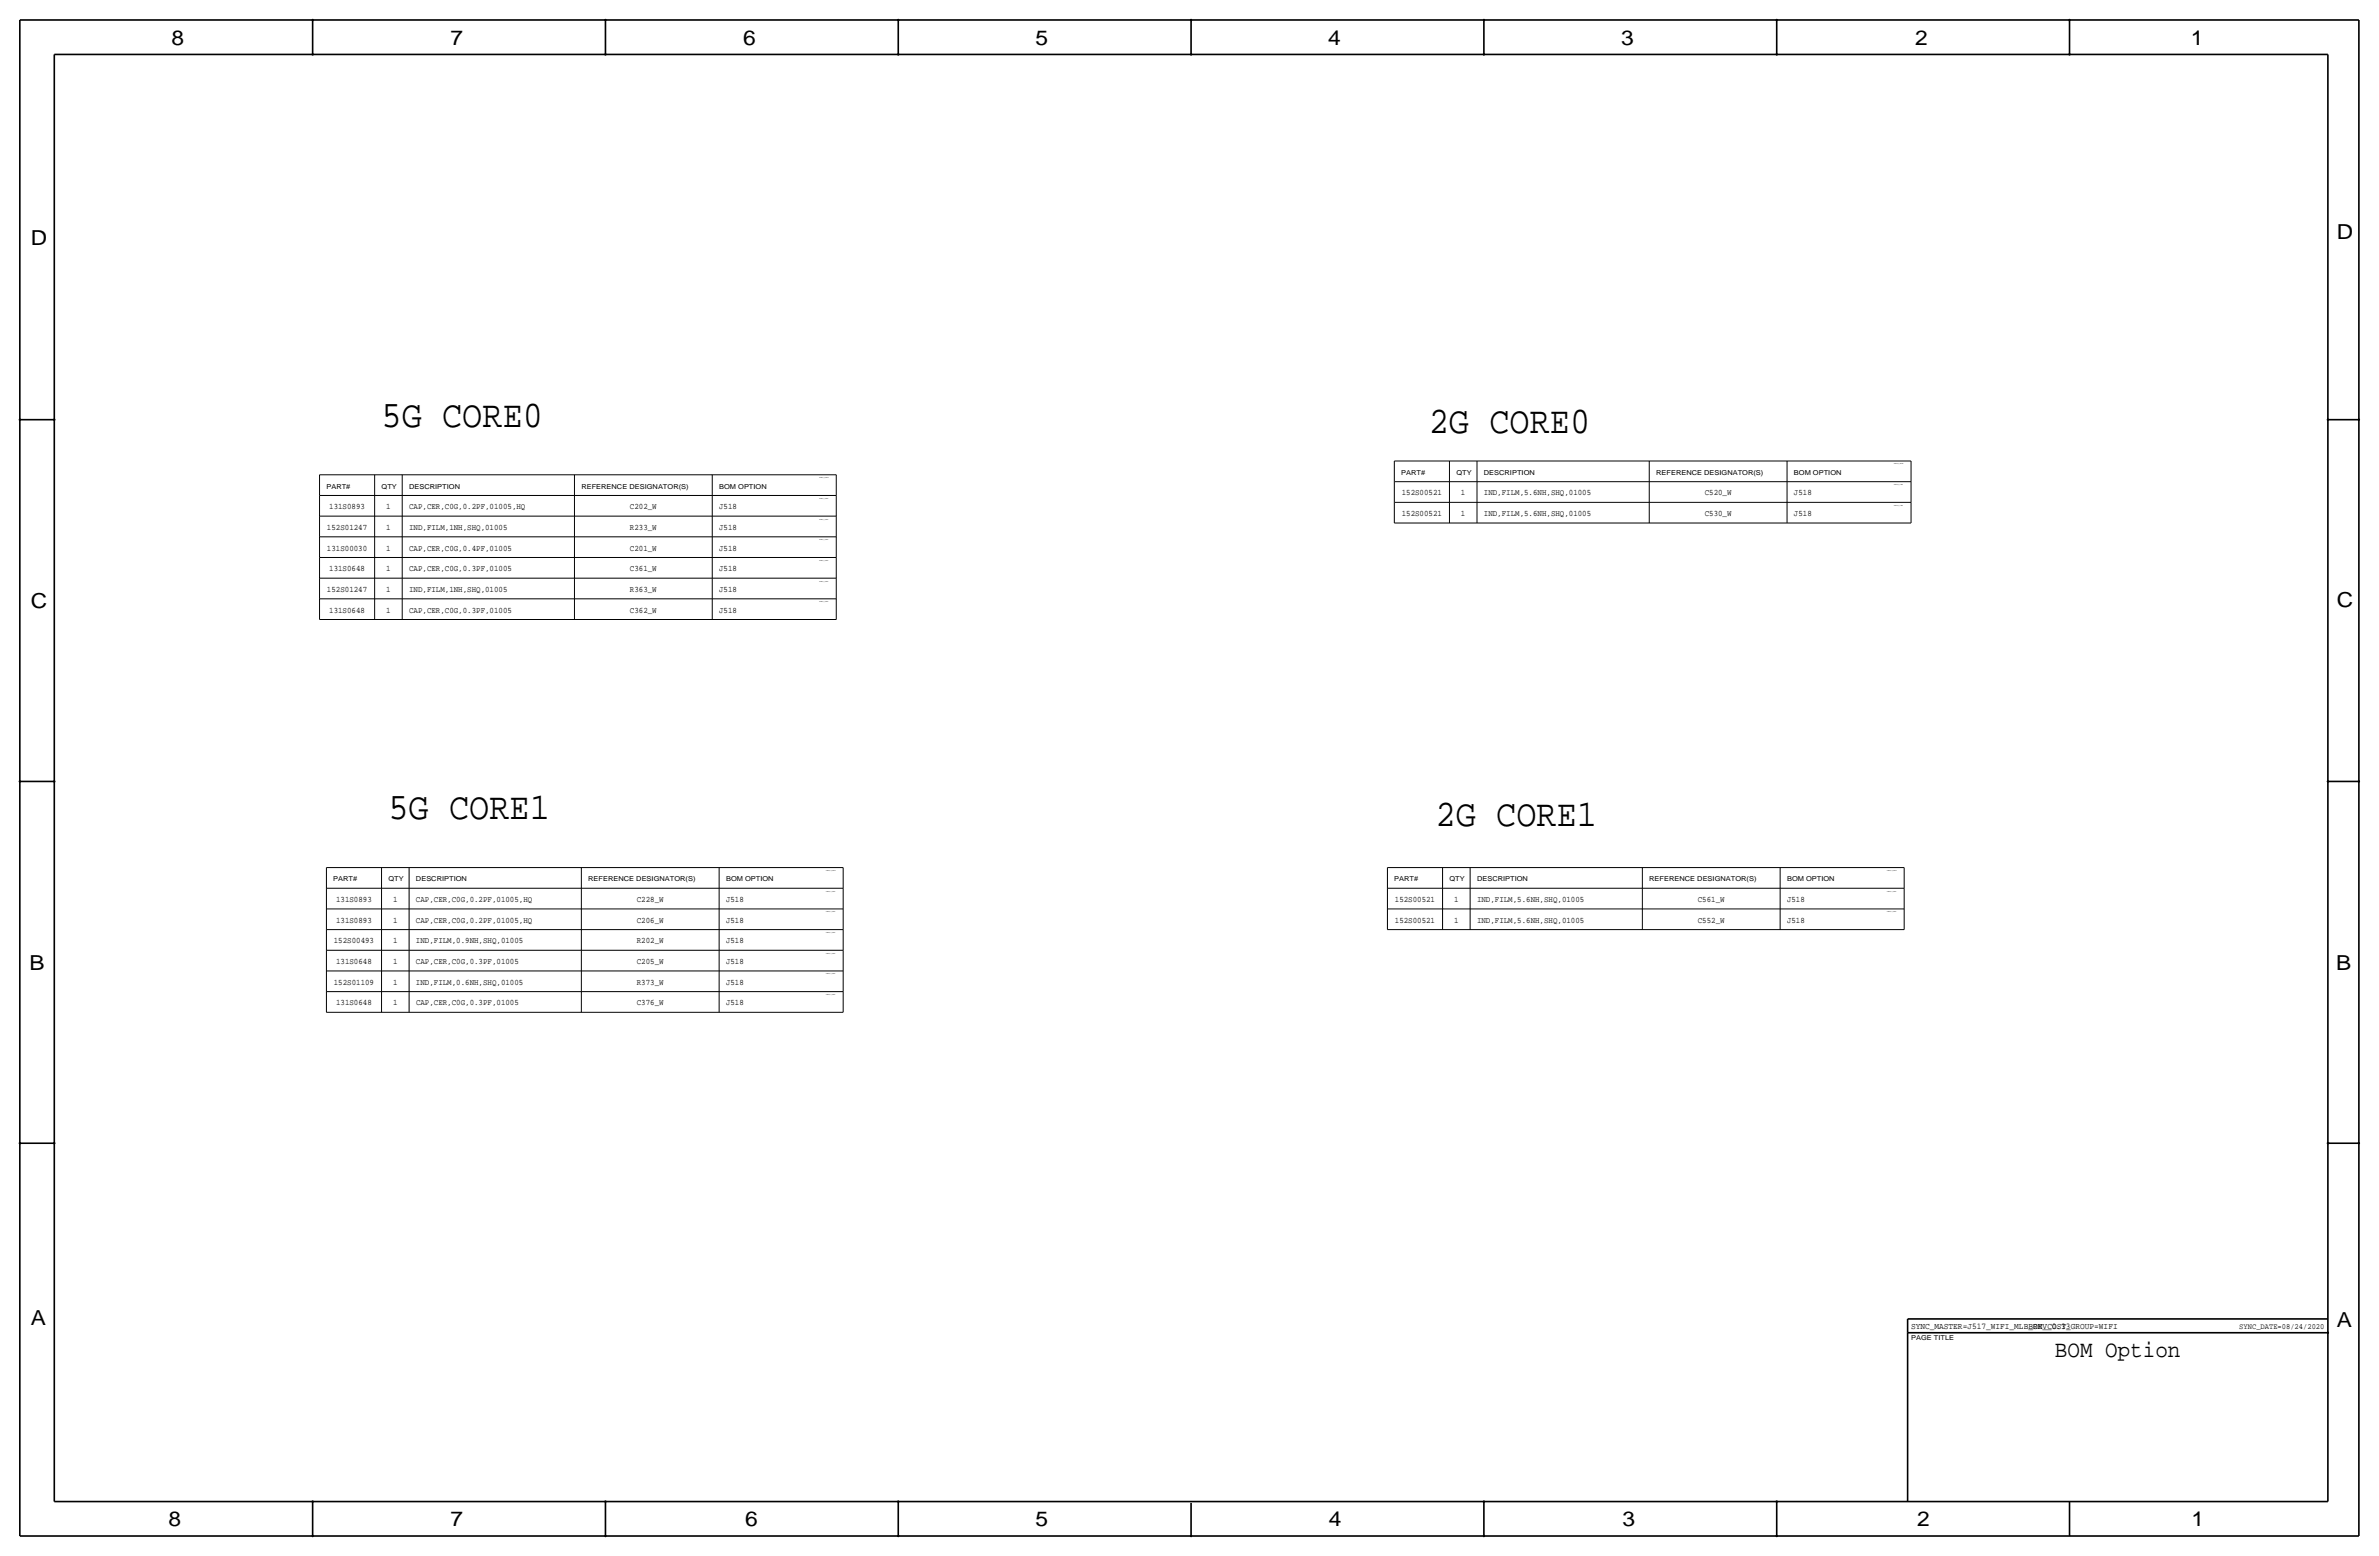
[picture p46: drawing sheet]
<svg xmlns="http://www.w3.org/2000/svg" width="877mm" height="574mm" viewBox="0 0 877 574" stroke-linecap="round" stroke-linejoin="round" font-family="sans-serif">
<defs><g id="words">
<g font-size="13.9">
<text x="140.7" y="157.2">5G CORE0</text>
<text x="526.7" y="159.8">2G CORE0</text>
<text x="143.2" y="302">5G CORE1</text>
<text x="529.3" y="304.5">2G CORE1</text>
</g>
<text font-size="8.6" x="757.6" y="500.1">BOM Option</text>
<g font-size="7.6">
<text x="63.2" y="16.5">8</text>
<text x="166.1" y="16.5">7</text>
<text x="274" y="16.5">6</text>
<text x="381.7" y="16.5">5</text>
<text x="489.7" y="16.5">4</text>
<text x="597.6" y="16.5">3</text>
<text x="706.1" y="16.5">2</text>
<text x="807.7" y="16.5">1</text>
<text x="861.5" y="88.1">D</text>
<text x="11.4" y="90.4">D</text>
<text x="11.4" y="224.3">C</text>
<text x="861.5" y="223.8">C</text>
<text x="10.9" y="357.6">B</text>
<text x="861.3" y="357.4">B</text>
<text x="11.4" y="488.4">A</text>
<text x="861.5" y="489.2">A</text>
<text x="62.2" y="562.6">8</text>
<text x="166.1" y="562.6">7</text>
<text x="274.8" y="562.6">6</text>
<text x="381.7" y="562.6">5</text>
<text x="489.9" y="562.6">4</text>
<text x="598.1" y="562.6">3</text>
<text x="706.8" y="562.6">2</text>
<text x="807.9" y="562.6">1</text>
</g>
<g font-size="3.2">
<text x="704.5" y="490">SYNC_MASTER=J517_WIFI_MLB_REV_0.33</text>
<text x="747.9" y="490">BOM_COST_GROUP=WIFI</text>
</g>
<g font-size="3.1">
<text x="516.8" y="182.6">152S00521</text>
<text x="538.6" y="182.6">1</text>
<text x="547.1" y="182.6">IND,FILM,5.6NH,SHQ,01005</text>
<text x="628.5" y="182.6">C520_W</text>
<text x="661.4" y="182.6">J518</text>
<text x="121.4" y="187.7">131S0893</text>
<text x="142.4" y="187.7">1</text>
<text x="150.8" y="187.7">CAP,CER,C0G,0.2PF,01005,HQ</text>
<text x="232.2" y="187.7">C202_W</text>
<text x="265.1" y="187.7">J518</text>
<text x="516.8" y="190.2">152S00521</text>
<text x="538.6" y="190.2">1</text>
<text x="547.1" y="190.2">IND,FILM,5.6NH,SHQ,01005</text>
<text x="628.5" y="190.2">C530_W</text>
<text x="661.4" y="190.2">J518</text>
<text x="120.5" y="195.3">152S01247</text>
<text x="142.4" y="195.3">1</text>
<text x="150.8" y="195.3">IND,FILM,1NH,SHQ,01005</text>
<text x="232.2" y="195.3">R233_W</text>
<text x="265.1" y="195.3">J518</text>
<text x="120.5" y="202.9">131S00030</text>
<text x="142.4" y="202.9">1</text>
<text x="150.8" y="202.9">CAP,CER,C0G,0.4PF,01005</text>
<text x="232.2" y="202.9">C201_W</text>
<text x="265.1" y="202.9">J518</text>
<text x="121.4" y="210.6">131S0648</text>
<text x="142.4" y="210.6">1</text>
<text x="150.8" y="210.6">CAP,CER,C0G,0.3PF,01005</text>
<text x="232.2" y="210.6">C361_W</text>
<text x="265.1" y="210.6">J518</text>
<text x="120.5" y="218.2">152S01247</text>
<text x="142.4" y="218.2">1</text>
<text x="150.8" y="218.2">IND,FILM,1NH,SHQ,01005</text>
<text x="232.2" y="218.2">R363_W</text>
<text x="265.1" y="218.2">J518</text>
<text x="121.4" y="225.8">131S0648</text>
<text x="142.4" y="225.8">1</text>
<text x="150.8" y="225.8">CAP,CER,C0G,0.3PF,01005</text>
<text x="232.2" y="225.8">C362_W</text>
<text x="265.1" y="225.8">J518</text>
<text x="123.9" y="332.5">131S0893</text>
<text x="144.9" y="332.5">1</text>
<text x="153.4" y="332.5">CAP,CER,C0G,0.2PF,01005,HQ</text>
<text x="234.8" y="332.5">C228_W</text>
<text x="267.7" y="332.5">J518</text>
<text x="514.2" y="332.5">152S00521</text>
<text x="536.1" y="332.5">1</text>
<text x="544.5" y="332.5">IND,FILM,5.6NH,SHQ,01005</text>
<text x="625.9" y="332.5">C561_W</text>
<text x="658.8" y="332.5">J518</text>
<text x="123.9" y="340.1">131S0893</text>
<text x="144.9" y="340.1">1</text>
<text x="153.4" y="340.1">CAP,CER,C0G,0.2PF,01005,HQ</text>
<text x="234.8" y="340.1">C206_W</text>
<text x="267.7" y="340.1">J518</text>
<text x="514.2" y="340.1">152S00521</text>
<text x="536.1" y="340.1">1</text>
<text x="544.5" y="340.1">IND,FILM,5.6NH,SHQ,01005</text>
<text x="625.9" y="340.1">C552_W</text>
<text x="658.8" y="340.1">J518</text>
<text x="123.1" y="347.7">152S00493</text>
<text x="144.9" y="347.7">1</text>
<text x="153.4" y="347.7">IND,FILM,0.9NH,SHQ,01005</text>
<text x="234.8" y="347.7">R202_W</text>
<text x="267.7" y="347.7">J518</text>
<text x="123.9" y="355.3">131S0648</text>
<text x="144.9" y="355.3">1</text>
<text x="153.4" y="355.3">CAP,CER,C0G,0.3PF,01005</text>
<text x="234.8" y="355.3">C205_W</text>
<text x="267.7" y="355.3">J518</text>
<text x="123.1" y="363">152S01109</text>
<text x="144.9" y="363">1</text>
<text x="153.4" y="363">IND,FILM,0.6NH,SHQ,01005</text>
<text x="234.8" y="363">R373_W</text>
<text x="267.7" y="363">J518</text>
<text x="123.9" y="370.6">131S0648</text>
<text x="144.9" y="370.6">1</text>
<text x="153.4" y="370.6">CAP,CER,C0G,0.3PF,01005</text>
<text x="234.8" y="370.6">C376_W</text>
<text x="267.7" y="370.6">J518</text>
</g>
<text font-size="2.9" x="825.6" y="490">SYNC_DATE=08/24/2020</text>
<g font-size="2.5">
<text x="516.6" y="175">PART#</text>
<text x="536.9" y="175">QTY</text>
<text x="547.1" y="175">DESCRIPTION</text>
<text x="610.6" y="175">REFERENCE DESIGNATOR(S)</text>
<text x="661.4" y="175">BOM OPTION</text>
<text x="120.3" y="180.1">PART#</text>
<text x="140.7" y="180.1">QTY</text>
<text x="150.8" y="180.1">DESCRIPTION</text>
<text x="214.3" y="180.1">REFERENCE DESIGNATOR(S)</text>
<text x="265.1" y="180.1">BOM OPTION</text>
<text x="122.9" y="324.9">PART#</text>
<text x="143.2" y="324.9">QTY</text>
<text x="153.4" y="324.9">DESCRIPTION</text>
<text x="216.9" y="324.9">REFERENCE DESIGNATOR(S)</text>
<text x="267.7" y="324.9">BOM OPTION</text>
<text x="514" y="324.9">PART#</text>
<text x="534.4" y="324.9">QTY</text>
<text x="544.5" y="324.9">DESCRIPTION</text>
<text x="608" y="324.9">REFERENCE DESIGNATOR(S)</text>
<text x="658.8" y="324.9">BOM OPTION</text>
<text x="704.5" y="493.8">PAGE TITLE</text>
</g>
<g font-size=".4">
<text x="698.2" y="171.2">TABLE_5_HEAD</text>
<text x="302" y="176.3">TABLE_5_HEAD</text>
<text x="698.2" y="178.8">TABLE_5_ITEM</text>
<text x="302" y="183.9">TABLE_5_ITEM</text>
<text x="302" y="191.5">TABLE_5_ITEM</text>
<text x="698.2" y="186.4">TABLE_5_ITEM</text>
<text x="302" y="199.1">TABLE_5_ITEM</text>
<text x="302" y="206.8">TABLE_5_ITEM</text>
<text x="302" y="214.4">TABLE_5_ITEM</text>
<text x="302" y="222">TABLE_5_ITEM</text>
<text x="304.5" y="321.1">TABLE_5_HEAD</text>
<text x="695.7" y="321.1">TABLE_5_HEAD</text>
<text x="304.5" y="328.7">TABLE_5_ITEM</text>
<text x="695.7" y="328.7">TABLE_5_ITEM</text>
<text x="304.5" y="336.3">TABLE_5_ITEM</text>
<text x="695.7" y="336.3">TABLE_5_ITEM</text>
<text x="304.5" y="343.9">TABLE_5_ITEM</text>
<text x="304.5" y="351.5">TABLE_5_ITEM</text>
<text x="304.5" y="359.2">TABLE_5_ITEM</text>
<text x="304.5" y="366.8">TABLE_5_ITEM</text>
</g>
</g></defs>
<g fill="none" stroke="#000" stroke-width=".6">
<path d="M7.3 7.4v558.8zM7.3 7.4h862.3zM115.3 7.4v12.7zM223.2 7.4v12.7zM331.2 7.4v12.7zM439.1 7.4v12.7zM547.1 7.4v12.7zM655 7.4v12.7zM763 7.4v12.7zM869.6 7.4v558.8zM20 20.1v533.4zM20 20.1h838.2z"/>
<path d="M858.2 20.1v533.4zM7.3 154.7h12.7zM858.2 154.7h11.4zM7.3 288h12.7zM858.2 288h11.4zM7.3 421.4h12.7zM858.2 421.4h11.4zM703.3 486.2h154.9zM703.3 486.2v5zM703.3 491.2h154.9zM703.3 491.2v62.3zM20 553.5h838.2z"/>
<path d="M115.3 553.5v12.7zM223.2 553.5v12.7zM331.2 553.5v12.7zM439.1 554v12.2zM547.1 553.5v12.7zM655 553.5v12.7zM763 553.5v12.7zM7.3 566.2h862.3z"/>
</g>
<g fill="none" stroke="#000" stroke-width=".37">
<path d="M117.8 175v7.6zM117.8 175h190.5zM138.1 175v7.6zM148.3 175v7.6zM211.8 175v7.6zM262.6 175v7.6zM308.3 175v7.6zM514 177.5v7.7zM514 169.9v7.6zM514 177.5h190.5zM514 169.9h190.5zM534.4 177.5v7.7z"/>
<path d="M534.4 169.9v7.6zM544.5 177.5v7.7zM544.5 169.9v7.6zM608 177.5v7.7zM608 169.9v7.6zM658.8 177.5v7.7zM658.8 169.9v7.6zM704.5 177.5v7.7zM704.5 169.9v7.6zM117.8 182.6h190.5zM117.8 197.9v7.6zM117.8 190.2v7.7z"/>
<path d="M117.8 197.9h190.5zM117.8 182.6v7.6zM117.8 190.2h190.5zM138.1 197.9v7.6zM138.1 190.2v7.7zM138.1 182.6v7.6zM148.3 197.9v7.6zM148.3 190.2v7.7zM148.3 182.6v7.6zM211.8 197.9v7.6zM211.8 190.2v7.7zM211.8 182.6v7.6z"/>
<path d="M262.6 197.9v7.6zM262.6 190.2v7.7zM262.6 182.6v7.6zM308.3 197.9v7.6zM308.3 190.2v7.7zM308.3 182.6v7.6zM514 185.2v7.6zM514 192.8h190.5zM514 185.2h190.5zM534.4 185.2v7.6zM544.5 185.2v7.6zM608 185.2v7.6z"/>
<path d="M658.8 185.2v7.6zM704.5 185.2v7.6zM117.8 213.1v7.6zM117.8 205.5v7.6zM117.8 213.1h190.5zM117.8 205.5h190.5zM138.1 213.1v7.6zM138.1 205.5v7.6zM148.3 213.1v7.6zM148.3 205.5v7.6zM211.8 213.1v7.6zM211.8 205.5v7.6z"/>
<path d="M262.6 213.1v7.6zM262.6 205.5v7.6zM308.3 213.1v7.6zM308.3 205.5v7.6zM117.8 220.7v7.6zM117.8 228.3h190.5zM117.8 220.7h190.5zM138.1 220.7v7.6zM148.3 220.7v7.6zM211.8 220.7v7.6zM262.6 220.7v7.6zM308.3 220.7v7.6z"/>
<path d="M120.3 319.8v7.6zM120.3 319.8h190.5zM140.7 319.8v7.6zM150.8 319.8v7.6zM214.3 319.8v7.6zM265.1 319.8v7.6zM310.8 319.8v7.6zM511.5 319.8v7.6zM511.5 319.8h190.5zM531.8 319.8v7.6zM542 319.8v7.6zM605.5 319.8v7.6z"/>
<path d="M656.3 319.8v7.6zM702 319.8v7.6zM120.3 335v7.6zM120.3 327.4v7.6zM120.3 335h190.5zM120.3 327.4h190.5zM140.7 335v7.6zM140.7 327.4v7.6zM150.8 335v7.6zM150.8 327.4v7.6zM214.3 335v7.6zM214.3 327.4v7.6z"/>
<path d="M265.1 335v7.6zM265.1 327.4v7.6zM310.8 335v7.6zM310.8 327.4v7.6zM511.5 327.4v7.6zM511.5 335h190.5zM511.5 335v7.6zM511.5 327.4h190.5zM531.8 327.4v7.6zM531.8 335v7.6zM542 327.4v7.6zM542 335v7.6z"/>
<path d="M605.5 327.4v7.6zM605.5 335v7.6zM656.3 327.4v7.6zM656.3 335v7.6zM702 327.4v7.6zM702 335v7.6zM120.3 342.6v7.7zM120.3 350.3h190.5zM120.3 350.3v7.6zM120.3 357.9h190.5zM120.3 357.9v7.6zM120.3 342.6h190.5z"/>
<path d="M140.7 342.6v7.7zM140.7 350.3v7.6zM140.7 357.9v7.6zM150.8 342.6v7.7zM150.8 350.3v7.6zM150.8 357.9v7.6zM214.3 342.6v7.7zM214.3 350.3v7.6zM214.3 357.9v7.6zM265.1 342.6v7.7zM265.1 350.3v7.6zM265.1 357.9v7.6z"/>
<path d="M310.8 342.6v7.7zM310.8 350.3v7.6zM310.8 357.9v7.6zM511.5 342.6h190.5zM120.3 365.5v7.6zM120.3 373.1h190.5zM120.3 365.5h190.5zM140.7 365.5v7.6zM150.8 365.5v7.6zM214.3 365.5v7.6zM265.1 365.5v7.6zM310.8 365.5v7.6z"/>
</g>
<g fill="#000" stroke="#000" stroke-width=".37">
<path d="M115.1 7.2h.4v.3h-.4zM115.1 19.9h.4v.3h-.4zM223 7.2h.4v.3h-.4zM223 19.9h.4v.3h-.4zM331 19.9h.4v.3h-.4zM331 7.2h.4v.3h-.4zM438.9 7.2h.4v.3h-.4zM438.9 19.9h.4v.3h-.4zM546.9 7.2h.4v.3h-.4zM546.9 19.9h.4v.3h-.4zM654.8 19.9h.4v.3h-.4zM654.8 7.2h.4v.3h-.4z"/>
<path d="M762.8 19.9h.4v.3h-.4zM762.8 7.2h.4v.3h-.4zM7.1 154.5h.4v.4h-.4zM19.8 154.5h.4v.4h-.4zM858 154.5h.4v.4h-.4zM869.5 154.5h.3v.4h-.3zM7.1 287.9h.4v.3h-.4zM19.8 287.9h.4v.3h-.4zM858 287.9h.4v.3h-.4zM869.5 287.9h.3v.3h-.3zM7.1 421.2h.4v.4h-.4zM19.8 421.2h.4v.4h-.4z"/>
<path d="M858 421.2h.4v.4h-.4zM869.5 421.2h.3v.4h-.3zM858 491.1h.4v.3h-.4zM115.1 553.3h.4v.3h-.4zM223 553.3h.4v.3h-.4zM331 553.3h.4v.3h-.4zM546.9 553.3h.4v.3h-.4zM654.8 553.3h.4v.3h-.4zM115.1 566h.4v.3h-.4zM223 566h.4v.3h-.4zM331 566h.4v.3h-.4zM438.9 566h.4v.3h-.4z"/>
<path d="M546.9 566h.4v.3h-.4zM654.8 566h.4v.3h-.4z"/>
</g>
<use href="#words"/>
</svg>
